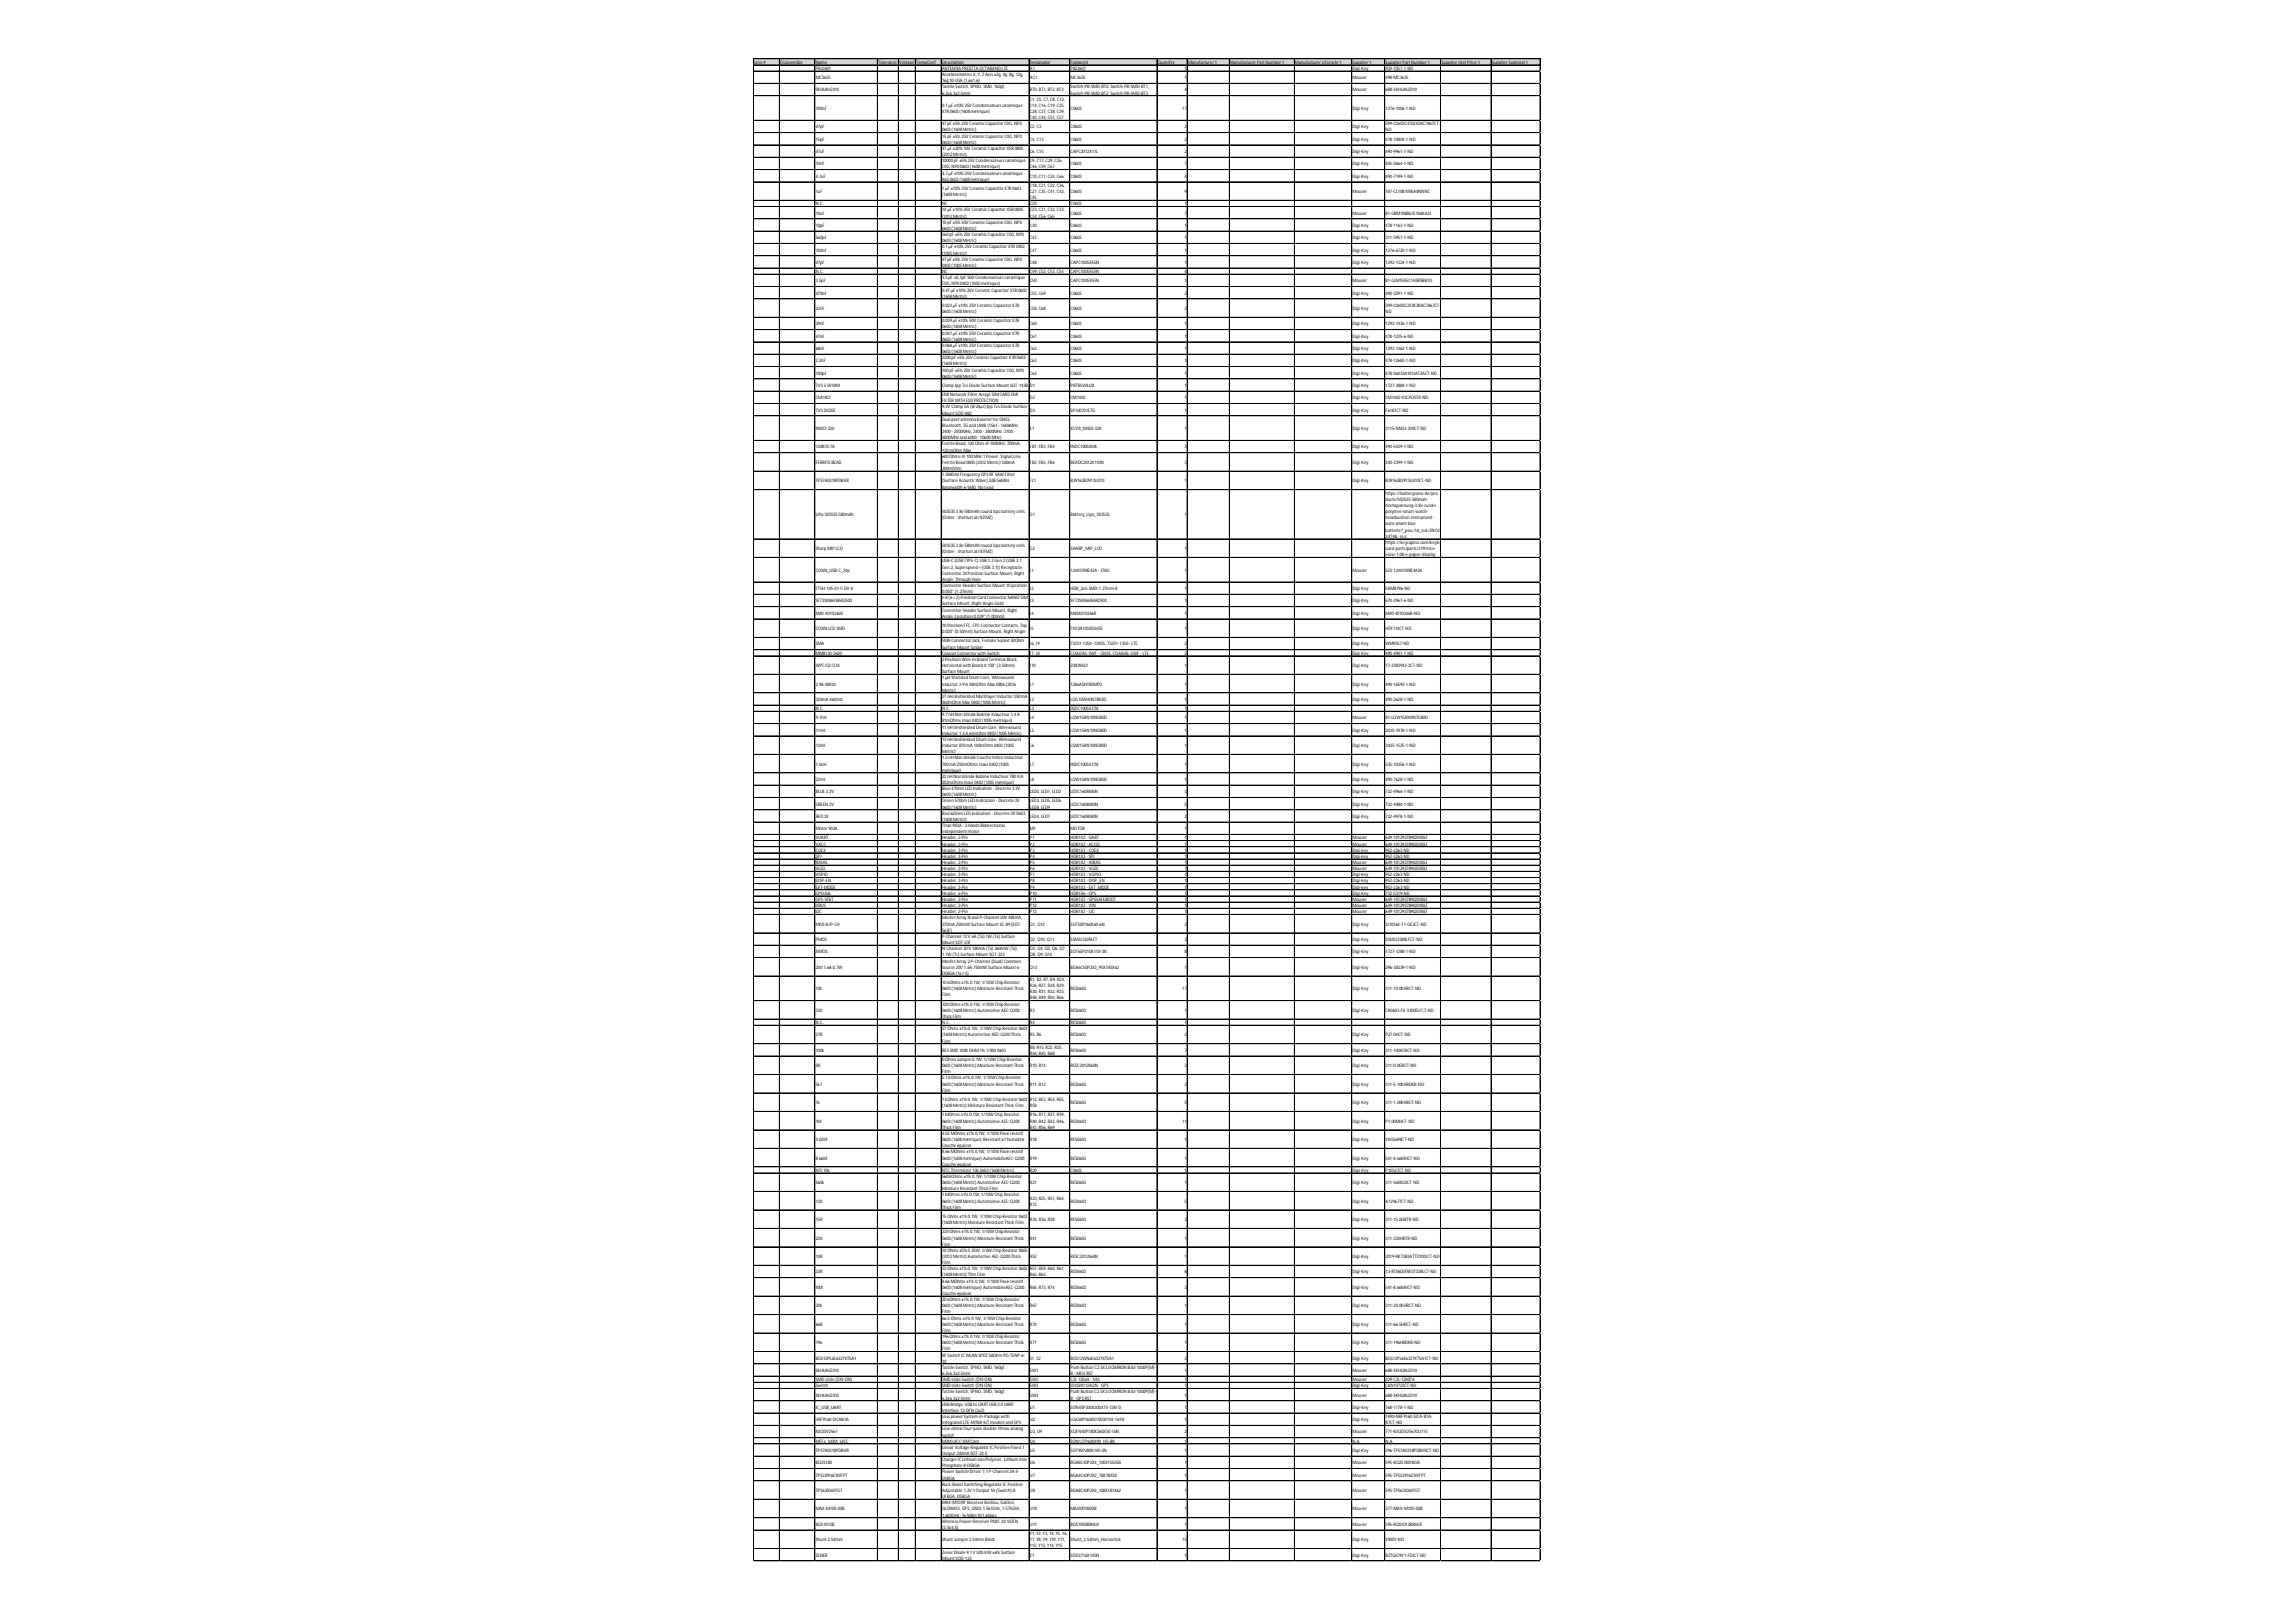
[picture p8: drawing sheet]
<svg xmlns="http://www.w3.org/2000/svg" width="297mm" height="210mm" viewBox="0 0 297 210" stroke-linecap="round" stroke-linejoin="round" font-family="sans-serif">
<defs><g id="words">
<g font-size=".6">
<text x="97.6" y="8.2">Line #</text>
<text x="101" y="8.2">ECassembly</text>
<text x="105.5" y="8.2">Name</text>
<text x="105.5" y="9">P822601</text>
<text x="105.5" y="10.2">MC3635</text>
<text x="105.5" y="11.8">SKHUALE010</text>
<text x="113.6" y="8.2">Tolerance</text>
<text x="116.3" y="8.2">Voltage</text>
<text x="118.5" y="8.2">TempCoef</text>
<text x="121.9" y="8.2">Description</text>
<text x="121.9" y="9">ANTENNA PRESTTA OCTABAND LTE</text>
<text x="121.9" y="9.8">AccéléromètresX, Y, Z Axis±2g, 4g, 8g, 12g,</text>
<text x="121.9" y="10.6">16g10-LGA (1,6x1,6)</text>
<text x="121.9" y="11.4">Tactile Switch, SPNO, SMD, 160gf,</text>
<text x="133.2" y="8.2">Designator</text>
<text x="133.2" y="9">A1</text>
<text x="133.2" y="10.2">AC1</text>
<text x="133.2" y="11.8">BT0, BT1, BT2, BT3</text>
<text x="138.5" y="8.2">Footprint</text>
<text x="138.5" y="9">P822601</text>
<text x="138.5" y="10.2">MC3635</text>
<text x="138.5" y="11.4">Switch-PB-SMD-BT0, Switch-PB-SMD-BT1,</text>
<text x="149.8" y="8.2">Quantity</text>
<text x="153.2" y="9">1</text>
<text x="153.2" y="10.2">1</text>
<text x="153.2" y="11.8">4</text>
<text x="153.7" y="8.2">Manufacturer1</text>
<text x="159.2" y="8.2">ManufacturerPartNumber1</text>
<text x="167.6" y="8.2">ManufacturerLifecycle 1</text>
<text x="175" y="8.2">Supplier1</text>
<text x="175" y="9">Digi-Key</text>
<text x="175" y="10.2">Mouser</text>
<text x="175" y="11.8">Mouser</text>
<text x="179.3" y="8.2">SupplierPartNumber1</text>
<text x="179.3" y="9">939-1057-1-ND</text>
<text x="179.3" y="10.2">498-MC3635</text>
<text x="179.3" y="11.8">688-SKHUALE010</text>
<text x="186.5" y="8.2">SupplierUnitPrice 1</text>
<text x="193" y="8.2">SupplierSubtotal 1</text>
<text x="105.5" y="14.2">100nF</text>
<text x="105.5" y="16.6">47pF</text>
<text x="121.9" y="12.2">6.2x6.3x2.5mm</text>
<text x="121.9" y="13.8">0.1µF ±10%25V Condensateurscéramique</text>
<text x="121.9" y="14.6">X7R0603(1608métrique)</text>
<text x="121.9" y="16.2">47pF ±5%25V CeramicCapacitorC0G, NP0</text>
<text x="121.9" y="17">0603(1608Metric)</text>
<text x="121.9" y="17.8">15pF ±5%25V CeramicCapacitorC0G, NP0</text>
<text x="133.2" y="13">C1, C5, C7, C8, C12,</text>
<text x="133.2" y="13.8">C14, C16, C19, C25,</text>
<text x="133.2" y="14.6">C28, C37, C38, C39,</text>
<text x="133.2" y="15.4">C40, C44, C51, C57</text>
<text x="133.2" y="16.6">C2, C3</text>
<text x="138.5" y="12.2">Switch-PB-SMD-BT2, Switch-PB-SMD-BT3</text>
<text x="138.5" y="14.2">C0603</text>
<text x="138.5" y="16.6">C0603</text>
<text x="152.9" y="14.2">17</text>
<text x="153.2" y="16.6">2</text>
<text x="175" y="14.2">Digi-Key</text>
<text x="175" y="16.6">Digi-Key</text>
<text x="179.3" y="14.2">1276-1006-1-ND</text>
<text x="179.3" y="16.2">399-C0603C470J3GAC7867CT-</text>
<text x="179.3" y="17">ND</text>
<text x="105.5" y="18.2">15pF</text>
<text x="105.5" y="19.8">47uF</text>
<text x="105.5" y="21.4">10nF</text>
<text x="105.5" y="23">4.7uF</text>
<text x="121.9" y="18.6">0603(1608Metric)</text>
<text x="121.9" y="19.4">47µF ±20%10V CeramicCapacitorX5R0805</text>
<text x="121.9" y="20.2">(2012Metric)</text>
<text x="121.9" y="21">10000pF ±5%25V Condensateurscéramique</text>
<text x="121.9" y="21.8">C0G, NP00603(1608métrique)</text>
<text x="121.9" y="22.6">4.7µF ±10%25V Condensateurscéramique</text>
<text x="121.9" y="23.4">X6S0603(1608métrique)</text>
<text x="133.2" y="18.2">C4, C13</text>
<text x="133.2" y="19.8">C6, C15</text>
<text x="133.2" y="21">C9, C17, C29, C36,</text>
<text x="133.2" y="21.8">C46, C59, C67</text>
<text x="133.2" y="23">C10, C11, C24, C66</text>
<text x="138.5" y="18.2">C0603</text>
<text x="138.5" y="19.8">CAPC2012X11L</text>
<text x="138.5" y="21.4">C0603</text>
<text x="138.5" y="23">C0603</text>
<text x="153.2" y="18.2">2</text>
<text x="153.2" y="19.8">2</text>
<text x="153.2" y="21.4">7</text>
<text x="153.2" y="23">4</text>
<text x="175" y="18.2">Digi-Key</text>
<text x="175" y="19.8">Digi-Key</text>
<text x="175" y="21.4">Digi-Key</text>
<text x="175" y="23">Digi-Key</text>
<text x="179.3" y="18.2">478-10804-1-ND</text>
<text x="179.3" y="19.8">490-9961-1-ND</text>
<text x="179.3" y="21.4">445-2664-1-ND</text>
<text x="179.3" y="23">490-7199-1-ND</text>
<text x="105.5" y="25">1uF</text>
<text x="105.5" y="26.6">N.C.</text>
<text x="105.5" y="27.8">10uF</text>
<text x="105.5" y="29.4">10pF</text>
<text x="121.9" y="24.6">1µF ±10%25V CeramicCapacitorX7R0603</text>
<text x="121.9" y="25.4">(1608Metric)</text>
<text x="121.9" y="26.6">NC</text>
<text x="121.9" y="27.4">10µF ±10%25V CeramicCapacitorX5R0805</text>
<text x="121.9" y="28.2">(2012Metric)</text>
<text x="121.9" y="29">10pF ±5%50V CeramicCapacitorC0G, NP0</text>
<text x="121.9" y="29.8">0603(1608Metric)</text>
<text x="133.2" y="24.2">C18, C21, C22, C26,</text>
<text x="133.2" y="25">C27, C35, C41, C42,</text>
<text x="133.2" y="25.8">C45</text>
<text x="133.2" y="26.6">C20</text>
<text x="133.2" y="27.4">C23, C31, C32, C33,</text>
<text x="133.2" y="28.2">C34, C56, C65</text>
<text x="133.2" y="29.4">C30</text>
<text x="138.5" y="25">C0603</text>
<text x="138.5" y="26.6">C0603</text>
<text x="138.5" y="27.8">C0603</text>
<text x="138.5" y="29.4">C0603</text>
<text x="153.2" y="25">9</text>
<text x="153.2" y="26.6">1</text>
<text x="153.2" y="27.8">7</text>
<text x="153.2" y="29.4">1</text>
<text x="175" y="25">Mouser</text>
<text x="175" y="27.8">Mouser</text>
<text x="175" y="29.4">Digi-Key</text>
<text x="179.3" y="25">187-CL10B105KA8NNNC</text>
<text x="179.3" y="27.8">81-GRM188R61E106KA3J</text>
<text x="179.3" y="29.4">478-1163-1-ND</text>
<text x="105.5" y="31">560pF</text>
<text x="105.5" y="32.5">100nF</text>
<text x="105.5" y="34.1">47pF</text>
<text x="105.5" y="35.3">N.C.</text>
<text x="121.9" y="30.6">560pF ±5%25V CeramicCapacitorC0G, NP0</text>
<text x="121.9" y="31.4">0603(1608Metric)</text>
<text x="121.9" y="32.1">0.1µF ±10%25V CeramicCapacitorX7R0402</text>
<text x="121.9" y="32.9">(1005Metric)</text>
<text x="121.9" y="33.7">47pF ±5%25V CeramicCapacitorC0G, NP0</text>
<text x="121.9" y="34.5">0402(1005Metric)</text>
<text x="121.9" y="35.3">NC</text>
<text x="133.2" y="31">C43</text>
<text x="133.2" y="32.5">C47</text>
<text x="133.2" y="34.1">C48</text>
<text x="133.2" y="35.3">C49, C52, C53, C54</text>
<text x="138.5" y="31">C0603</text>
<text x="138.5" y="32.5">C0603</text>
<text x="138.5" y="34.1">CAPC1005X55N</text>
<text x="138.5" y="35.3">CAPC1005X55N</text>
<text x="153.2" y="31">1</text>
<text x="153.2" y="32.5">1</text>
<text x="153.2" y="34.1">1</text>
<text x="153.2" y="35.3">4</text>
<text x="175" y="31">Digi-Key</text>
<text x="175" y="32.5">Digi-Key</text>
<text x="175" y="34.1">Digi-Key</text>
<text x="179.3" y="31">311-3957-1-ND</text>
<text x="179.3" y="32.5">1276-6720-1-ND</text>
<text x="179.3" y="34.1">1292-1324-1-ND</text>
<text x="105.5" y="36.5">3.5pF</text>
<text x="105.5" y="38.1">470nF</text>
<text x="105.5" y="40.1">22nF</text>
<text x="121.9" y="36.1">3.5pF ±0,1pF 50V Condensateurscéramique</text>
<text x="121.9" y="36.9">C0G, NP00402(1005métrique)</text>
<text x="121.9" y="37.7">0.47µF ±10%25V CeramicCapacitorX7R0603</text>
<text x="121.9" y="38.5">(1608Metric)</text>
<text x="121.9" y="39.7">0.022µF ±10%25V CeramicCapacitorX7R</text>
<text x="121.9" y="40.5">0603(1608Metric)</text>
<text x="121.9" y="41.7">0.039µF ±10%50V CeramicCapacitorX7R</text>
<text x="133.2" y="36.5">C50</text>
<text x="133.2" y="38.1">C55, C69</text>
<text x="133.2" y="40.1">C58, C68</text>
<text x="138.5" y="36.5">CAPC1005X55N</text>
<text x="138.5" y="38.1">C0603</text>
<text x="138.5" y="40.1">C0603</text>
<text x="153.2" y="36.5">1</text>
<text x="153.2" y="38.1">2</text>
<text x="153.2" y="40.1">2</text>
<text x="175" y="36.5">Mouser</text>
<text x="175" y="38.1">Digi-Key</text>
<text x="175" y="40.1">Digi-Key</text>
<text x="179.3" y="36.5">81-GJM1555C1H3R5BB1D</text>
<text x="179.3" y="38.1">490-3291-1-ND</text>
<text x="179.3" y="39.7">399-C0603C223K3RAC7867CT-</text>
<text x="179.3" y="40.5">ND</text>
<text x="105.5" y="42.1">39nF</text>
<text x="105.5" y="43.7">47nF</text>
<text x="105.5" y="45.3">68nF</text>
<text x="105.5" y="46.9">2.2nF</text>
<text x="121.9" y="42.5">0603(1608Metric)</text>
<text x="121.9" y="43.3">0.047µF ±10%25V CeramicCapacitorX7R</text>
<text x="121.9" y="44.1">0603(1608Metric)</text>
<text x="121.9" y="44.9">0.068µF ±10%25V CeramicCapacitorX7R</text>
<text x="121.9" y="45.7">0603(1608Metric)</text>
<text x="121.9" y="46.5">2200pF ±5%25V CeramicCapacitorX7R0603</text>
<text x="121.9" y="47.3">(1608Metric)</text>
<text x="133.2" y="42.1">C60</text>
<text x="133.2" y="43.7">C61</text>
<text x="133.2" y="45.3">C62</text>
<text x="133.2" y="46.9">C63</text>
<text x="138.5" y="42.1">C0603</text>
<text x="138.5" y="43.7">C0603</text>
<text x="138.5" y="45.3">C0603</text>
<text x="138.5" y="46.9">C0603</text>
<text x="153.2" y="42.1">1</text>
<text x="153.2" y="43.7">1</text>
<text x="153.2" y="45.3">1</text>
<text x="153.2" y="46.9">1</text>
<text x="175" y="42.1">Digi-Key</text>
<text x="175" y="43.7">Digi-Key</text>
<text x="175" y="45.3">Digi-Key</text>
<text x="175" y="46.9">Digi-Key</text>
<text x="179.3" y="42.1">1292-1436-1-ND</text>
<text x="179.3" y="43.7">478-1235-6-ND</text>
<text x="179.3" y="45.3">1292-1462-1-ND</text>
<text x="179.3" y="46.9">478-12683-1-ND</text>
<text x="105.5" y="48.5">100pF</text>
<text x="105.5" y="50.1">TVS5.5VWM</text>
<text x="105.5" y="51.7">CM1402</text>
<text x="105.5" y="53.3">TVSDIODE</text>
<text x="121.9" y="48.1">100pF ±5%25V CeramicCapacitorC0G, NP0</text>
<text x="121.9" y="48.9">0603(1608Metric)</text>
<text x="121.9" y="50.1">Clamp Ipp TvsDiode Surface Mount SOT-143B</text>
<text x="121.9" y="51.3">EMI NetworkFilterArraysSIMCARD EMI</text>
<text x="121.9" y="52.1">FILTERWITH ESD PROTECTION</text>
<text x="121.9" y="52.9">9.2V Clamp 5A (8/20µs) Ipp TvsDiode Surface</text>
<text x="121.9" y="53.7">Mount SOD-882</text>
<text x="133.2" y="48.5">C64</text>
<text x="133.2" y="50.1">D1</text>
<text x="133.2" y="51.7">D2</text>
<text x="133.2" y="53.3">D3</text>
<text x="138.5" y="48.5">C0603</text>
<text x="138.5" y="50.1">PRTR5V0U2X</text>
<text x="138.5" y="51.7">CM1402</text>
<text x="138.5" y="53.3">SP100701ETG</text>
<text x="153.2" y="48.5">1</text>
<text x="153.2" y="50.1">1</text>
<text x="153.2" y="51.7">1</text>
<text x="153.2" y="53.3">1</text>
<text x="175" y="48.5">Digi-Key</text>
<text x="175" y="50.1">Digi-Key</text>
<text x="175" y="51.7">Digi-Key</text>
<text x="175" y="53.3">Digi-Key</text>
<text x="179.3" y="48.5">478-06033A101JAT2ACT-ND</text>
<text x="179.3" y="50.1">1727-3884-1-ND</text>
<text x="179.3" y="51.7">CM1402-03CPOSTR-ND</text>
<text x="179.3" y="53.3">F6187CT-ND</text>
<text x="105.5" y="55.6">NN03-320</text>
<text x="105.5" y="58">120R/0.7A</text>
<text x="121.9" y="54.5">Dual portantenna boosterforGNSS,</text>
<text x="121.9" y="55.3">Bluetooth, 5Gand UWB(1561- 1606MHz,</text>
<text x="121.9" y="56">2400- 2500MHz, 3400- 3800MHz, 3100-</text>
<text x="121.9" y="56.8">4800MHz and 6000- 10600MHz).</text>
<text x="121.9" y="57.6">Ferrite Bead, 120Ohm @ 100MHz, 700mA,</text>
<text x="121.9" y="58.4">130mOhm Max</text>
<text x="121.9" y="59.2">600Ohms@ 100MHz 1Power, Signal Line</text>
<text x="133.2" y="55.6">E1</text>
<text x="133.2" y="58">FB1, FB3, FB4</text>
<text x="138.5" y="55.6">XCVR_NN03-320</text>
<text x="138.5" y="58">INDC1005X04L</text>
<text x="153.2" y="55.6">1</text>
<text x="153.2" y="58">3</text>
<text x="175" y="55.6">Digi-Key</text>
<text x="175" y="58">Digi-Key</text>
<text x="179.3" y="55.6">2115-NN03-320CT-ND</text>
<text x="179.3" y="58">490-5439-1-ND</text>
<text x="105.5" y="60">FERRITEBEAD</text>
<text x="105.5" y="62.4">TPS7A0318PDBVR</text>
<text x="121.9" y="60">Ferrite Bead 0805(2012Metric) 500mA</text>
<text x="121.9" y="60.8">300mOhm</text>
<text x="121.9" y="61.6">1.588GHz FrequencyGPSRF SAWFilter</text>
<text x="121.9" y="62.4">(Surface AcousticWave) 2dB56MHz</text>
<text x="121.9" y="63.2">Bandwidth 6-SMD, No Lead</text>
<text x="133.2" y="60">FB2, FB5, FB6</text>
<text x="133.2" y="62.4">FL1</text>
<text x="138.5" y="60">BEADC2012X110N</text>
<text x="138.5" y="62.4">B39162B3913U410</text>
<text x="153.2" y="60">3</text>
<text x="153.2" y="62.4">1</text>
<text x="175" y="60">Digi-Key</text>
<text x="175" y="62.4">Digi-Key</text>
<text x="179.3" y="60">240-2399-1-ND</text>
<text x="179.3" y="62.4">B39162B3913U410CT-ND</text>
<text x="179.3" y="64">https://batteryzone.de/pro</text>
<text x="179.3" y="64.8">ducts/503535-580mah-</text>
<text x="179.3" y="65.6">hochspannung-3-8v-runde-</text>
<text x="105.5" y="66.8">LiPo 503535580mAh</text>
<text x="105.5" y="71.2">Sharp MIPLCD</text>
<text x="121.9" y="66.4">5035353.8v580mAh round lipo batterycells</text>
<text x="121.9" y="67.2">(Order: shorturl.at/tEFMZ)</text>
<text x="121.9" y="70.8">5035353.8v580mAh round lipo batterycells</text>
<text x="121.9" y="71.6">(Order: shorturl.at/tEFMZ)</text>
<text x="133.2" y="66.8">G1</text>
<text x="133.2" y="71.2">G2</text>
<text x="138.5" y="66.8">Battery_Lipo_503535</text>
<text x="138.5" y="71.2">SHARP_MIP_LCD</text>
<text x="153.2" y="66.8">1</text>
<text x="153.2" y="71.2">1</text>
<text x="179.3" y="66.4">polymer-smart-watch-</text>
<text x="179.3" y="67.2">moxibustion-instrument-</text>
<text x="179.3" y="68">auto-smart-box-</text>
<text x="179.3" y="68.8">batterie?_pos=1&amp;_sid=59cfd</text>
<text x="179.3" y="69.6">2d74&amp;_ss=r</text>
<text x="179.3" y="70.4">https://keycapsss.com/keyb</text>
<text x="179.3" y="71.2">oard-parts/parts/219/nice-</text>
<text x="179.3" y="72">view-1.08-e-paper-display</text>
<text x="105.5" y="74">CONN_USB-C_24p</text>
<text x="105.5" y="76.4">FTSH-105-01-F-DV-K</text>
<text x="105.5" y="78">SF72S006VBAR2500</text>
<text x="121.9" y="72.8">USB-C(USBTYPE-C) USB3.2Gen 2(USB3.1</text>
<text x="121.9" y="73.6">Gen 2, Superspeed +(USB3.1)) Receptacle</text>
<text x="121.9" y="74.4">Connector24Position Surface Mount, Right</text>
<text x="121.9" y="75.2">Angle; Through Hole</text>
<text x="121.9" y="76">ConnectorHeaderSurface Mount 10position</text>
<text x="121.9" y="76.8">0.050&quot; (1.27mm)</text>
<text x="121.9" y="77.6">n 8(6+2) Position Card ConnectorNANO SIM</text>
<text x="133.2" y="74">J1</text>
<text x="133.2" y="76.4">J2</text>
<text x="133.2" y="78">J3</text>
<text x="138.5" y="74">12401598E42A - JTAG</text>
<text x="138.5" y="76.4">HDR_2x5-SMD-1.27mm-K</text>
<text x="138.5" y="78">SF72S006VBAR2500</text>
<text x="153.2" y="74">1</text>
<text x="153.2" y="76.4">1</text>
<text x="153.2" y="78">1</text>
<text x="175" y="74">Mouser</text>
<text x="175" y="76.4">Digi-Key</text>
<text x="175" y="78">Digi-Key</text>
<text x="179.3" y="74">523-12401598E4#2A</text>
<text x="179.3" y="76.4">SAM8796-ND</text>
<text x="179.3" y="78">670-2967-6-ND</text>
<text x="105.5" y="79.5">M40-4010346R</text>
<text x="105.5" y="81.5">CONN LCD SMD</text>
<text x="105.5" y="83.5">SMA</text>
<text x="121.9" y="78.4">Surface Mount, RightAngle Gold</text>
<text x="121.9" y="79.2">ConnectorHeaderSurface Mount, Right</text>
<text x="121.9" y="79.9">Angle 3position 0.039&quot; (1.00mm)</text>
<text x="121.9" y="81.1">10Position FFC, FPCConnectorContacts, Top</text>
<text x="121.9" y="81.9">0.020&quot; (0.50mm) Surface Mount, RightAngle</text>
<text x="121.9" y="83.1">SMA ConnectorJack, Female Socket50Ohm</text>
<text x="121.9" y="83.9">Surface Mount Solder</text>
<text x="133.2" y="79.5">J4</text>
<text x="133.2" y="81.5">J5</text>
<text x="133.2" y="83.5">J6, J9</text>
<text x="138.5" y="79.5">M404010346R</text>
<text x="138.5" y="81.5">FH12A10S05SH55</text>
<text x="138.5" y="83.5">73251-1350- GNSS, 73251-1350- LTE</text>
<text x="153.2" y="79.5">1</text>
<text x="153.2" y="81.5">1</text>
<text x="153.2" y="83.5">2</text>
<text x="175" y="79.5">Digi-Key</text>
<text x="175" y="81.5">Digi-Key</text>
<text x="175" y="83.5">Digi-Key</text>
<text x="179.3" y="79.5">M40-4010346R-ND</text>
<text x="179.3" y="81.5">HFK110CT-ND</text>
<text x="179.3" y="83.5">WM9357-ND</text>
<text x="105.5" y="84.7">MM8130-2600</text>
<text x="105.5" y="86.3">WPC/QI COIL</text>
<text x="105.5" y="88.7">2.9A 48mΩ</text>
<text x="121.9" y="84.7">Coaxial Connectorwith Switch</text>
<text x="121.9" y="85.5">2Position Wire to Board Terminal Block</text>
<text x="121.9" y="86.3">Horizontal with Board 0.138&quot; (3.50mm)</text>
<text x="121.9" y="87.1">Surface Mount</text>
<text x="121.9" y="87.9">1µH Shielded Drum Core, Wirewound</text>
<text x="121.9" y="88.7">Inductor2.9A 48mOhm Max0806(2016</text>
<text x="121.9" y="89.5">Metric)</text>
<text x="133.2" y="84.7">J7, J8</text>
<text x="133.2" y="86.3">J10</text>
<text x="133.2" y="88.7">L1</text>
<text x="138.5" y="84.7">COAXIAL-SWF - GNSS, COAXIAL-SWF - LTE</text>
<text x="138.5" y="86.3">23839422</text>
<text x="138.5" y="88.7">1286ASH1R0MP2</text>
<text x="153.2" y="84.7">2</text>
<text x="153.2" y="86.3">1</text>
<text x="153.2" y="88.7">1</text>
<text x="175" y="84.7">Digi-Key</text>
<text x="175" y="86.3">Digi-Key</text>
<text x="175" y="88.7">Digi-Key</text>
<text x="179.3" y="84.7">490-4981-1-ND</text>
<text x="179.3" y="86.3">17-2383942-2CT-ND</text>
<text x="179.3" y="88.7">490-16593-1-ND</text>
<text x="105.5" y="90.7">350mA 460mΩ</text>
<text x="105.5" y="91.9">N.C.</text>
<text x="105.5" y="93.1">9.7nH</text>
<text x="105.5" y="94.7">11nH</text>
<text x="121.9" y="90.3">27nH Unshielded MultilayerInductor350mA</text>
<text x="121.9" y="91.1">460mOhm Max0402(1005Metric)</text>
<text x="121.9" y="91.9">N.C.</text>
<text x="121.9" y="92.7">9.7nH Non blindé Bobiné Inducteur1.4A</text>
<text x="121.9" y="93.5">81mOhmsmaxi 0402(1005métrique)</text>
<text x="121.9" y="94.3">11nH Unshielded Drum Core, Wirewound</text>
<text x="121.9" y="95.1">Inductor1.4A 65mOhm 0402(1005Metric)</text>
<text x="121.9" y="95.9">13nH Unshielded Drum Core, Wirewound</text>
<text x="133.2" y="90.7">L2</text>
<text x="133.2" y="91.9">L3</text>
<text x="133.2" y="93.1">L4</text>
<text x="133.2" y="94.7">L5</text>
<text x="138.5" y="90.7">LQG15WH0N7B02D</text>
<text x="138.5" y="91.9">INDC1005X37N</text>
<text x="138.5" y="93.1">LQW15AN10NG80D</text>
<text x="138.5" y="94.7">LQW15AN10NG80D</text>
<text x="153.2" y="90.7">1</text>
<text x="153.2" y="91.9">1</text>
<text x="153.2" y="93.1">1</text>
<text x="153.2" y="94.7">1</text>
<text x="175" y="90.7">Digi-Key</text>
<text x="175" y="93.1">Mouser</text>
<text x="175" y="94.7">Digi-Key</text>
<text x="179.3" y="90.7">490-2628-1-ND</text>
<text x="179.3" y="93.1">81-LQW15AN9N7G80D</text>
<text x="179.3" y="94.7">2035-1078-1-ND</text>
<text x="105.5" y="96.7">13nH</text>
<text x="105.5" y="99.1">1.5nH</text>
<text x="105.5" y="101.1">22nH</text>
<text x="121.9" y="96.7">Inductor870mA 140mOhm 0402(1005</text>
<text x="121.9" y="97.5">Metric)</text>
<text x="121.9" y="98.3">1.5nH Non blindé Couche mince Inducteur</text>
<text x="121.9" y="99.1">700mA 250mOhmsmaxi 0402(1005</text>
<text x="121.9" y="99.9">métrique)</text>
<text x="121.9" y="100.7">22nH Non blindé Bobiné Inducteur780mA</text>
<text x="121.9" y="101.5">202mOhmsmaxi 0402(1005métrique)</text>
<text x="133.2" y="96.7">L6</text>
<text x="133.2" y="99.1">L7</text>
<text x="133.2" y="101.1">L8</text>
<text x="138.5" y="96.7">LQW15AN10NG80D</text>
<text x="138.5" y="99.1">INDC1005X37N</text>
<text x="138.5" y="101.1">LQW15AN10NG80D</text>
<text x="153.2" y="96.7">1</text>
<text x="153.2" y="99.1">1</text>
<text x="153.2" y="101.1">1</text>
<text x="175" y="96.7">Digi-Key</text>
<text x="175" y="99.1">Digi-Key</text>
<text x="175" y="101.1">Digi-Key</text>
<text x="179.3" y="96.7">2035-1525-1-ND</text>
<text x="179.3" y="99.1">535-10356-1-ND</text>
<text x="179.3" y="101.1">490-7628-1-ND</text>
<text x="105.5" y="102.7">BLUE3.2V</text>
<text x="105.5" y="104.2">GREEN 2V</text>
<text x="105.5" y="105.8">RED 2V</text>
<text x="105.5" y="107.4">Motor903A</text>
<text x="121.9" y="102.3">Blue 470nm LED Indication - Discrete 3.2V</text>
<text x="121.9" y="103.1">0603(1608Metric)</text>
<text x="121.9" y="103.8">Green 570nm LED Indication - Discrete 2V</text>
<text x="121.9" y="104.6">0603(1608Metric)</text>
<text x="121.9" y="105.4">Red 625nm LED Indication - Discrete 2V 0603</text>
<text x="121.9" y="106.2">(1608Metric)</text>
<text x="121.9" y="107">Titan 903A : 3HandsBidirectional,</text>
<text x="121.9" y="107.8">independentmotor</text>
<text x="133.2" y="102.7">LED0, LED1, LED2</text>
<text x="133.2" y="103.8">LED3, LED5, LED6,</text>
<text x="133.2" y="104.6">LED8, LED9</text>
<text x="133.2" y="105.8">LED4, LED7</text>
<text x="133.2" y="107.4">M1</text>
<text x="138.5" y="102.7">LEDC1608X80N</text>
<text x="138.5" y="104.2">LEDC1608X80N</text>
<text x="138.5" y="105.8">LEDC1608X80N</text>
<text x="138.5" y="107.4">MOTOR</text>
<text x="153.2" y="102.7">3</text>
<text x="153.2" y="104.2">5</text>
<text x="153.2" y="105.8">2</text>
<text x="153.2" y="107.4">1</text>
<text x="175" y="102.7">Digi-Key</text>
<text x="175" y="104.2">Digi-Key</text>
<text x="175" y="105.8">Digi-Key</text>
<text x="179.3" y="102.7">732-4966-1-ND</text>
<text x="179.3" y="104.2">732-4980-1-ND</text>
<text x="179.3" y="105.8">732-4978-1-ND</text>
<text x="105.5" y="108.6">VUART</text>
<text x="105.5" y="109.4">VACC</text>
<text x="105.5" y="110.2">COEX</text>
<text x="105.5" y="111">SPI</text>
<text x="105.5" y="111.8">IMEAS</text>
<text x="105.5" y="112.6">VLED</text>
<text x="105.5" y="113.4">VGPIO</text>
<text x="121.9" y="108.6">Header, 2-Pin</text>
<text x="121.9" y="109.4">Header, 2-Pin</text>
<text x="121.9" y="110.2">Header, 3-Pin</text>
<text x="121.9" y="111">Header, 3-Pin</text>
<text x="121.9" y="111.8">Header, 2-Pin</text>
<text x="121.9" y="112.6">Header, 2-Pin</text>
<text x="121.9" y="113.4">Header, 3-Pin</text>
<text x="133.2" y="108.6">P1</text>
<text x="133.2" y="109.4">P2</text>
<text x="133.2" y="110.2">P3</text>
<text x="133.2" y="111">P4</text>
<text x="133.2" y="111.8">P5</text>
<text x="133.2" y="112.6">P6</text>
<text x="133.2" y="113.4">P7</text>
<text x="138.5" y="108.6">HDR1X2- UART</text>
<text x="138.5" y="109.4">HDR1X2- ACCEL</text>
<text x="138.5" y="110.2">HDR1X3- COEX</text>
<text x="138.5" y="111">HDR1X3- SPI</text>
<text x="138.5" y="111.8">HDR1X2- IMEAS</text>
<text x="138.5" y="112.6">HDR1X2- VLED</text>
<text x="138.5" y="113.4">HDR1X3- VGPIO</text>
<text x="153.2" y="108.6">1</text>
<text x="153.2" y="109.4">1</text>
<text x="153.2" y="110.2">1</text>
<text x="153.2" y="111">1</text>
<text x="153.2" y="111.8">1</text>
<text x="153.2" y="112.6">1</text>
<text x="153.2" y="113.4">1</text>
<text x="175" y="108.6">Mouser</text>
<text x="175" y="109.4">Mouser</text>
<text x="175" y="110.2">Digi-key</text>
<text x="175" y="111">Digi-key</text>
<text x="175" y="111.8">Mouser</text>
<text x="175" y="112.6">Mouser</text>
<text x="175" y="113.4">Digi-key</text>
<text x="179.3" y="108.6">649-1012937890201BLF</text>
<text x="179.3" y="109.4">649-1012937890201BLF</text>
<text x="179.3" y="110.2">952-2263-ND</text>
<text x="179.3" y="111">952-2263-ND</text>
<text x="179.3" y="111.8">649-1012937890201BLF</text>
<text x="179.3" y="112.6">649-1012937890201BLF</text>
<text x="179.3" y="113.4">952-2263-ND</text>
<text x="105.5" y="114.2">DISP-EN</text>
<text x="105.5" y="115">EXT-MODE</text>
<text x="105.5" y="115.8">GPSUSB</text>
<text x="105.5" y="116.6">GPS-SFBT</text>
<text x="105.5" y="117.4">VBUS</text>
<text x="105.5" y="118.2">I2C</text>
<text x="105.5" y="119.8">MOSN/P-CH</text>
<text x="121.9" y="114.2">Header, 3-Pin</text>
<text x="121.9" y="115">Header, 3-Pin</text>
<text x="121.9" y="115.8">Header, 6-Pin</text>
<text x="121.9" y="116.6">Header, 2-Pin</text>
<text x="121.9" y="117.4">Header, 2-Pin</text>
<text x="121.9" y="118.2">Header, 2-Pin</text>
<text x="121.9" y="119">MosfetArrayN and P-Channel 20V 485mA,</text>
<text x="121.9" y="119.8">370mA 250mWSurface Mount SC-89(SOT-</text>
<text x="133.2" y="114.2">P8</text>
<text x="133.2" y="115">P9</text>
<text x="133.2" y="115.8">P10</text>
<text x="133.2" y="116.6">P11</text>
<text x="133.2" y="117.4">P12</text>
<text x="133.2" y="118.2">P13</text>
<text x="133.2" y="119.8">Q1, Q12</text>
<text x="138.5" y="114.2">HDR1X3- DISP_EN</text>
<text x="138.5" y="115">HDR1X3- EXT_MODE</text>
<text x="138.5" y="115.8">HDR1X6- GPS</text>
<text x="138.5" y="116.6">HDR1X2- GPSSAFEBOOT</text>
<text x="138.5" y="117.4">HDR1X2- VIN</text>
<text x="138.5" y="118.2">HDR1X2- I2C</text>
<text x="138.5" y="119.8">SOT50P160X60-6N</text>
<text x="153.2" y="114.2">1</text>
<text x="153.2" y="115">1</text>
<text x="153.2" y="115.8">1</text>
<text x="153.2" y="116.6">1</text>
<text x="153.2" y="117.4">1</text>
<text x="153.2" y="118.2">1</text>
<text x="153.2" y="119.8">2</text>
<text x="175" y="114.2">Digi-key</text>
<text x="175" y="115">Digi-key</text>
<text x="175" y="115.8">Digi-Key</text>
<text x="175" y="116.6">Mouser</text>
<text x="175" y="117.4">Mouser</text>
<text x="175" y="118.2">Mouser</text>
<text x="175" y="119.8">Digi-Key</text>
<text x="179.3" y="114.2">952-2263-ND</text>
<text x="179.3" y="115">952-2263-ND</text>
<text x="179.3" y="115.8">732-5319-ND</text>
<text x="179.3" y="116.6">649-1012937890201BLF</text>
<text x="179.3" y="117.4">649-1012937890201BLF</text>
<text x="179.3" y="118.2">649-1012937890201BLF</text>
<text x="179.3" y="119.8">SI1016X-T1-GE3CT-ND</text>
<text x="105.5" y="121.8">PMOS</text>
<text x="105.5" y="123.4">NMOS</text>
<text x="105.5" y="125.4">20V 1.6A 0.7W</text>
<text x="121.9" y="120.6">563F)</text>
<text x="121.9" y="121.4">P-Channel 12V 6A (Ta) 1W(Ta) Surface</text>
<text x="121.9" y="122.2">Mount SOT-23F</text>
<text x="121.9" y="123">N-Channel 30V 180mA (Ta) 260mW(Ta),</text>
<text x="121.9" y="123.8">1.1W(Tc) Surface Mount SOT-323</text>
<text x="121.9" y="124.6">MosfetArray2P-Channel (Dual) Common</text>
<text x="121.9" y="125.4">Source 20V 1.6A 750mWSurface Mount 6-</text>
<text x="133.2" y="121.8">Q2, Q10, Q11</text>
<text x="133.2" y="123">Q3, Q4, Q5, Q6, Q7,</text>
<text x="133.2" y="123.8">Q8, Q9, Q14</text>
<text x="133.2" y="125.4">Q13</text>
<text x="138.5" y="121.8">SSM3J332RLFT</text>
<text x="138.5" y="123.4">SOT65P210X110-3N</text>
<text x="138.5" y="125.4">BGA6C50P2X3_95X145X62</text>
<text x="153.2" y="121.8">3</text>
<text x="153.2" y="123.4">8</text>
<text x="153.2" y="125.4">1</text>
<text x="175" y="121.8">Digi-Key</text>
<text x="175" y="123.4">Digi-Key</text>
<text x="175" y="125.4">Digi-Key</text>
<text x="179.3" y="121.8">SSM3J338RLFCT-ND</text>
<text x="179.3" y="123.4">1727-1288-1-ND</text>
<text x="179.3" y="125.4">296-38339-1-ND</text>
<text x="105.5" y="128.1">10k</text>
<text x="105.5" y="130.9">330</text>
<text x="121.9" y="126.2">DSBGA (1x1.5)</text>
<text x="121.9" y="127.3">10kOhms±1%0.1W, 1/10WChip Resistor</text>
<text x="121.9" y="128.1">0603(1608Metric) Moisture ResistantThick</text>
<text x="121.9" y="128.9">Film</text>
<text x="121.9" y="130.1">330Ohms±1%0.1W, 1/10WChip Resistor</text>
<text x="121.9" y="130.9">0603(1608Metric) Automotive AEC-Q200</text>
<text x="121.9" y="131.7">ThickFilm</text>
<text x="133.2" y="127">R1, R2, R7, R9, R24,</text>
<text x="133.2" y="127.7">R26, R27, R28, R29,</text>
<text x="133.2" y="128.5">R30, R31, R32, R33,</text>
<text x="133.2" y="129.3">R48, R49, R50, R66</text>
<text x="133.2" y="130.9">R3</text>
<text x="138.5" y="128.1">RES0603</text>
<text x="138.5" y="130.9">RES0603</text>
<text x="152.9" y="128.1">17</text>
<text x="153.2" y="130.9">1</text>
<text x="175" y="128.1">Digi-Key</text>
<text x="175" y="130.9">Digi-Key</text>
<text x="179.3" y="128.1">311-10.0KHRCT-ND</text>
<text x="179.3" y="130.9">CR0603-FX-3300ELFCT-ND</text>
<text x="105.5" y="132.5">N.C.</text>
<text x="105.5" y="134.1">27R</text>
<text x="105.5" y="136.1">100k</text>
<text x="121.9" y="132.5">N.C.</text>
<text x="121.9" y="133.3">27Ohms±1%0.1W, 1/10WChip Resistor0603</text>
<text x="121.9" y="134.1">(1608Metric) Automotive AEC-Q200Thick</text>
<text x="121.9" y="134.9">Film</text>
<text x="121.9" y="136.1">RESSMD 100KOHM1%1/8W0603</text>
<text x="121.9" y="137.3">0OhmsJumper0.1W, 1/10WChip Resistor</text>
<text x="133.2" y="132.5">R4</text>
<text x="133.2" y="134.1">R5, R6</text>
<text x="133.2" y="135.7">R8, R15, R22, R35,</text>
<text x="133.2" y="136.5">R44, R45, R68</text>
<text x="138.5" y="132.5">RES0603</text>
<text x="138.5" y="134.1">RES0603</text>
<text x="138.5" y="136.1">RES0603</text>
<text x="153.2" y="132.5">1</text>
<text x="153.2" y="134.1">2</text>
<text x="153.2" y="136.1">7</text>
<text x="175" y="134.1">Digi-Key</text>
<text x="175" y="136.1">Digi-Key</text>
<text x="179.3" y="134.1">P27.0HCT-ND</text>
<text x="179.3" y="136.1">311-100KCRCT-ND</text>
<text x="105.5" y="138.1">0R</text>
<text x="105.5" y="140.5">5k1</text>
<text x="105.5" y="142.9">1k</text>
<text x="121.9" y="138.1">0603(1608Metric) Moisture ResistantThick</text>
<text x="121.9" y="138.9">Film</text>
<text x="121.9" y="139.7">5.1kOhms±1%0.1W, 1/10WChip Resistor</text>
<text x="121.9" y="140.5">0603(1608Metric) Moisture ResistantThick</text>
<text x="121.9" y="141.3">Film</text>
<text x="121.9" y="142.5">1kOhms±1%0.1W, 1/10WChip Resistor0603</text>
<text x="121.9" y="143.3">(1608Metric) Moisture ResistantThickFilm</text>
<text x="133.2" y="138.1">R10, R14</text>
<text x="133.2" y="140.5">R11, R12</text>
<text x="133.2" y="142.5">R13, R53, R54, R55,</text>
<text x="133.2" y="143.3">R58</text>
<text x="138.5" y="138.1">RESC2012X60N</text>
<text x="138.5" y="140.5">RES0603</text>
<text x="138.5" y="142.9">RES0603</text>
<text x="153.2" y="138.1">2</text>
<text x="153.2" y="140.5">2</text>
<text x="153.2" y="142.9">5</text>
<text x="175" y="138.1">Digi-Key</text>
<text x="175" y="140.5">Digi-Key</text>
<text x="175" y="142.9">Digi-Key</text>
<text x="179.3" y="138.1">311-0.0GRCT-ND</text>
<text x="179.3" y="140.5">311-5.10KHRDKR-ND</text>
<text x="179.3" y="142.9">311-1.00KHRCT-ND</text>
<text x="105.5" y="145.3">1M</text>
<text x="105.5" y="147.7">4.02M</text>
<text x="121.9" y="144.5">1MOhms±1%0.1W, 1/10WChip Resistor</text>
<text x="121.9" y="145.3">0603(1608Metric) Automotive AEC-Q200</text>
<text x="121.9" y="146.1">ThickFilm</text>
<text x="121.9" y="146.9">4.02MOhms±1%0,1W, 1/10WPavé résistif</text>
<text x="121.9" y="147.7">0603(1608métrique) Résistantà l’humidité</text>
<text x="121.9" y="148.5">Couche épaisse</text>
<text x="121.9" y="149.3">8.66MOhms±1%0,1W, 1/10WPavé résistif</text>
<text x="133.2" y="144.5">R16, R17, R37, R39,</text>
<text x="133.2" y="145.3">R40, R42, R43, R46,</text>
<text x="133.2" y="146.1">R47, R56, R69</text>
<text x="133.2" y="147.7">R18</text>
<text x="138.5" y="145.3">RES0603</text>
<text x="138.5" y="147.7">RES0603</text>
<text x="152.9" y="145.3">11</text>
<text x="153.2" y="147.7">1</text>
<text x="175" y="145.3">Digi-Key</text>
<text x="175" y="147.7">Digi-Key</text>
<text x="179.3" y="145.3">P1.00MHCT-ND</text>
<text x="179.3" y="147.7">YAG5698CT-ND</text>
<text x="105.5" y="150.1">8.66M</text>
<text x="105.5" y="151.6">NTC10k</text>
<text x="105.5" y="153.2">560k</text>
<text x="105.5" y="155.6">120</text>
<text x="121.9" y="150.1">0603(1608métrique) AutomobileAEC-Q200</text>
<text x="121.9" y="150.9">Couche épaisse</text>
<text x="121.9" y="151.6">NTCThermistor10k0603(1608Metric)</text>
<text x="121.9" y="152.4">560kOhms±1%0.1W, 1/10WChip Resistor</text>
<text x="121.9" y="153.2">0603(1608Metric) Automotive AEC-Q200,</text>
<text x="121.9" y="154">Moisture ResistantThickFilm</text>
<text x="121.9" y="154.8">1MOhms±1%0.1W, 1/10WChip Resistor</text>
<text x="121.9" y="155.6">0603(1608Metric) Automotive AEC-Q200</text>
<text x="133.2" y="150.1">R19</text>
<text x="133.2" y="151.6">R20</text>
<text x="133.2" y="153.2">R21</text>
<text x="133.2" y="155.2">R23, R25, R51, R64,</text>
<text x="138.5" y="150.1">RES0603</text>
<text x="138.5" y="151.6">C0603</text>
<text x="138.5" y="153.2">RES0603</text>
<text x="138.5" y="155.6">RES0603</text>
<text x="153.2" y="150.1">1</text>
<text x="153.2" y="151.6">1</text>
<text x="153.2" y="153.2">1</text>
<text x="153.2" y="155.6">5</text>
<text x="175" y="150.1">Digi-Key</text>
<text x="175" y="151.6">Digi-Key</text>
<text x="175" y="153.2">Digi-Key</text>
<text x="175" y="155.6">Digi-Key</text>
<text x="179.3" y="150.1">541-8.66MHCT-ND</text>
<text x="179.3" y="151.6">P10547CT-ND</text>
<text x="179.3" y="153.2">311-560KLDCT-ND</text>
<text x="179.3" y="155.6">A129677CT-ND</text>
<text x="105.5" y="158">15R</text>
<text x="105.5" y="160.4">220</text>
<text x="121.9" y="156.4">ThickFilm</text>
<text x="121.9" y="157.6">15Ohms±1%0.1W, 1/10WChip Resistor0603</text>
<text x="121.9" y="158.4">(1608Metric) Moisture ResistantThickFilm</text>
<text x="121.9" y="159.6">220Ohms±1%0.1W, 1/10WChip Resistor</text>
<text x="121.9" y="160.4">0603(1608Metric) Moisture ResistantThick</text>
<text x="121.9" y="161.2">Film</text>
<text x="133.2" y="156">R72</text>
<text x="133.2" y="158">R34, R36, R38</text>
<text x="133.2" y="160.4">R41</text>
<text x="138.5" y="158">RES0603</text>
<text x="138.5" y="160.4">RES0603</text>
<text x="153.2" y="158">3</text>
<text x="153.2" y="160.4">1</text>
<text x="175" y="158">Digi-Key</text>
<text x="175" y="160.4">Digi-Key</text>
<text x="179.3" y="158">311-15.0HRTR-ND</text>
<text x="179.3" y="160.4">311-220HRTR-ND</text>
<text x="105.5" y="162.8">10R</text>
<text x="105.5" y="164.8">33R</text>
<text x="105.5" y="166.8">NM</text>
<text x="121.9" y="162">10Ohms±5%0.25W, 1/4WChip Resistor0805</text>
<text x="121.9" y="162.8">(2012Metric) Automotive AEC-Q200Thick</text>
<text x="121.9" y="163.6">Film</text>
<text x="121.9" y="164.4">33Ohms±1%0.1W, 1/10WChip Resistor0603</text>
<text x="121.9" y="165.2">(1608Metric) Thin Film</text>
<text x="121.9" y="166">8.66MOhms±1%0,1W, 1/10WPavé résistif</text>
<text x="121.9" y="166.8">0603(1608métrique) AutomobileAEC-Q200</text>
<text x="121.9" y="167.6">Couche épaisse</text>
<text x="133.2" y="162.8">R52</text>
<text x="133.2" y="164.4">R57, R59, R60, R61,</text>
<text x="133.2" y="165.2">R62, R63</text>
<text x="133.2" y="166.8">R65, R73, R74</text>
<text x="138.5" y="162.8">RESC2012X60N</text>
<text x="138.5" y="164.8">RES0603</text>
<text x="138.5" y="166.8">RES0603</text>
<text x="153.2" y="162.8">1</text>
<text x="153.2" y="164.8">6</text>
<text x="153.2" y="166.8">3</text>
<text x="175" y="162.8">Digi-Key</text>
<text x="175" y="164.8">Digi-Key</text>
<text x="175" y="166.8">Digi-Key</text>
<text x="179.3" y="162.8">2019-RK73B2ATTD100JCT-ND</text>
<text x="179.3" y="164.8">13-RT0603FRE0733RLCT-ND</text>
<text x="179.3" y="166.8">541-8.66MHCT-ND</text>
<text x="105.5" y="169.2">20k</text>
<text x="105.5" y="171.6">66R</text>
<text x="105.5" y="174">196</text>
<text x="121.9" y="168.4">20kOhms±1%0.1W, 1/10WChip Resistor</text>
<text x="121.9" y="169.2">0603(1608Metric) Moisture ResistantThick</text>
<text x="121.9" y="170">Film</text>
<text x="121.9" y="170.8">66.5Ohms±1%0.1W, 1/10WChip Resistor</text>
<text x="121.9" y="171.6">0603(1608Metric) Moisture ResistantThick</text>
<text x="121.9" y="172.4">Film</text>
<text x="121.9" y="173.2">196Ohms±1%0.1W, 1/10WChip Resistor</text>
<text x="121.9" y="174">0603(1608Metric) Moisture ResistantThick</text>
<text x="133.2" y="169.2">R67</text>
<text x="133.2" y="171.6">R70</text>
<text x="133.2" y="174">R71</text>
<text x="138.5" y="169.2">RES0603</text>
<text x="138.5" y="171.6">RES0603</text>
<text x="138.5" y="174">RES0603</text>
<text x="153.2" y="169.2">1</text>
<text x="153.2" y="171.6">1</text>
<text x="153.2" y="174">1</text>
<text x="175" y="169.2">Digi-Key</text>
<text x="175" y="171.6">Digi-Key</text>
<text x="175" y="174">Digi-Key</text>
<text x="179.3" y="169.2">311-20.0KHRCT-ND</text>
<text x="179.3" y="171.6">311-66.5HRCT-ND</text>
<text x="179.3" y="174">311-196HRDKR-ND</text>
<text x="105.5" y="175.9">BGS12PL6E6327XTSA1</text>
<text x="105.5" y="177.5">SKHUALE010</text>
<text x="105.5" y="178.7">SMD slide (ON-ON)</text>
<text x="105.5" y="179.5">Switch</text>
<text x="121.9" y="174.7">Film</text>
<text x="121.9" y="175.5">RF Switch ICWLAN SPDT50Ohm PG-TSNP-6-</text>
<text x="121.9" y="176.3">10</text>
<text x="121.9" y="177.1">Tactile Switch, SPNO, SMD, 160gf,</text>
<text x="121.9" y="177.9">6.2x6.3x2.5mm</text>
<text x="121.9" y="178.7">SMD slide Switch (ON-ON)</text>
<text x="121.9" y="179.5">SMD slide Switch (ON-ON)</text>
<text x="133.2" y="175.9">S1, S2</text>
<text x="133.2" y="177.5">SW1</text>
<text x="133.2" y="178.7">SW2</text>
<text x="133.2" y="179.5">SW3</text>
<text x="138.5" y="175.9">BGS12WN6E6327XTSA1</text>
<text x="138.5" y="177.1">Push Button C2.5X3.0OMRON B3U-1000P(M)-</text>
<text x="138.5" y="177.9">B- MCU RST</text>
<text x="138.5" y="178.7">CJS-120xA - M/L</text>
<text x="138.5" y="179.5">JS102011JAQN - GPS</text>
<text x="153.2" y="175.9">2</text>
<text x="153.2" y="177.5">1</text>
<text x="153.2" y="178.7">1</text>
<text x="153.2" y="179.5">1</text>
<text x="175" y="175.9">Digi-Key</text>
<text x="175" y="177.5">Mouser</text>
<text x="175" y="178.7">Mouser</text>
<text x="175" y="179.5">Digi-Key</text>
<text x="179.3" y="175.9">BGS12PL6E6327XTSA1CT-ND</text>
<text x="179.3" y="177.5">688-SKHUALE010</text>
<text x="179.3" y="178.7">229-CJS-1200TA</text>
<text x="179.3" y="179.5">CKN10722CT-ND</text>
<text x="105.5" y="180.7">SKHUALE010</text>
<text x="105.5" y="182.3">IC_USB_UART</text>
<text x="105.5" y="183.9">nRF9160-SICAB1A</text>
<text x="105.5" y="185.5">NX3DV2567</text>
<text x="121.9" y="180.3">Tactile Switch, SPNO, SMD, 160gf,</text>
<text x="121.9" y="181.1">6.2x6.3x2.5mm</text>
<text x="121.9" y="181.9">USBBridge, USBto UARTUSB2.0UART</text>
<text x="121.9" y="182.7">Interface 12-DFN (3x3)</text>
<text x="121.9" y="183.5">LowpowerSystem-in-Package with</text>
<text x="121.9" y="184.3">integrated LTE-M/NB-IoTmodem and GPS</text>
<text x="121.9" y="185.1">Low-ohmicfour-pole double-throwanalog</text>
<text x="121.9" y="185.9">switch</text>
<text x="133.2" y="180.7">SW4</text>
<text x="133.2" y="182.3">U1</text>
<text x="133.2" y="183.9">U2</text>
<text x="133.2" y="185.5">U3, U9</text>
<text x="138.5" y="180.3">Push Button C2.5X3.0OMRON B3U-1000P(M)-</text>
<text x="138.5" y="181.1">B- GPSRST</text>
<text x="138.5" y="182.3">SON45P300X300X75-13N-D</text>
<text x="138.5" y="183.9">LGA50P1600X1050X104-161N</text>
<text x="138.5" y="185.5">XQFN40P180X260X50-16N</text>
<text x="153.2" y="180.7">1</text>
<text x="153.2" y="182.3">1</text>
<text x="153.2" y="183.9">1</text>
<text x="153.2" y="185.5">2</text>
<text x="175" y="180.7">Mouser</text>
<text x="175" y="182.3">Digi-Key</text>
<text x="175" y="183.9">Digi-Key</text>
<text x="175" y="185.5">Mouser</text>
<text x="179.3" y="180.7">688-SKHUALE010</text>
<text x="179.3" y="182.3">768-1178-1-ND</text>
<text x="179.3" y="183.5">1490-NRF9160-SICA-B1A-</text>
<text x="179.3" y="184.3">R7CT-ND</text>
<text x="179.3" y="185.5">771-NX3DV2567GU115</text>
<text x="105.5" y="186.7">MFFx_M2M_UICC</text>
<text x="105.5" y="187.9">TPS7A0318PDBVR</text>
<text x="105.5" y="189.5">BQ25180</text>
<text x="105.5" y="191.1">TPS22916CNYFPT</text>
<text x="121.9" y="186.7">M2MUICCSIMCard</text>
<text x="121.9" y="187.5">LinearVoltage RegulatorICPositive Fixed 1</text>
<text x="121.9" y="188.3">Output 200mA SOT-23-5</text>
<text x="121.9" y="189.1">ChargerICLithium Ion/Polymer, Lithium Iron</text>
<text x="121.9" y="189.9">Phosphate 8-DSBGA</text>
<text x="121.9" y="190.7">PowerSwitch/Driver1:1 P-Channel 2A 4-</text>
<text x="121.9" y="191.5">DSBGA</text>
<text x="133.2" y="186.7">U4</text>
<text x="133.2" y="187.9">U5</text>
<text x="133.2" y="189.5">U6</text>
<text x="133.2" y="191.1">U7</text>
<text x="138.5" y="186.7">SON127P600X90_HS-8N</text>
<text x="138.5" y="187.9">SOT95P280X145-5N</text>
<text x="138.5" y="189.5">BGA8C40P2X4_100X155X50</text>
<text x="138.5" y="191.1">BGA4C40P2X2_78X78X50</text>
<text x="153.2" y="186.7">1</text>
<text x="153.2" y="187.9">1</text>
<text x="153.2" y="189.5">1</text>
<text x="153.2" y="191.1">1</text>
<text x="175" y="186.7">N.A.</text>
<text x="175" y="187.9">Digi-Key</text>
<text x="175" y="189.5">Mouser</text>
<text x="175" y="191.1">Mouser</text>
<text x="179.3" y="186.7">N.A.</text>
<text x="179.3" y="187.9">296-TPS7A0318PDBVRCT-ND</text>
<text x="179.3" y="189.5">595-BQ25180YBGR</text>
<text x="179.3" y="191.1">595-TPS22916CNYFPT</text>
<text x="105.5" y="193.1">TPS63036YFGT</text>
<text x="105.5" y="195.5">MAX-M10S-00B</text>
<text x="105.5" y="197.5">BQ51013B</text>
<text x="121.9" y="192.3">Buck-Boost SwitchingRegulatorICPositive</text>
<text x="121.9" y="193.1">Adjustable 1.2V 1Output 1A (Switch) 8-</text>
<text x="121.9" y="193.9">UFBGA, DSBGA</text>
<text x="121.9" y="194.7">MAX-M10RF ReceiverBeiDou, Galileo,</text>
<text x="121.9" y="195.5">GLONASS, GPS, GNSS1.561GHz, 1.575GHz,</text>
<text x="121.9" y="196.3">1.602GHz -167dBm 921.6kbps</text>
<text x="121.9" y="197.1">WirelessPowerReceiverPMIC20-VQFN</text>
<text x="121.9" y="197.9">(3.5x4.5)</text>
<text x="133.2" y="193.1">U8</text>
<text x="133.2" y="195.5">U10</text>
<text x="133.2" y="197.5">U11</text>
<text x="138.5" y="193.1">BGA8C40P2X4_108X181X62</text>
<text x="138.5" y="195.5">MAXM10S00B</text>
<text x="138.5" y="197.5">BQ51050BRHLR</text>
<text x="153.2" y="193.1">1</text>
<text x="153.2" y="195.5">1</text>
<text x="153.2" y="197.5">1</text>
<text x="175" y="193.1">Mouser</text>
<text x="175" y="195.5">Mouser</text>
<text x="175" y="197.5">Mouser</text>
<text x="179.3" y="193.1">595-TPS63036YFGT</text>
<text x="179.3" y="195.5">377-MAX-M10S-00B</text>
<text x="179.3" y="197.5">595-BQ51013BRHLR</text>
<text x="105.5" y="199.4">Shunt 2.54mm</text>
<text x="105.5" y="201.4">ZENER</text>
<text x="121.9" y="199.4">Shunt Jumper2.54mm Black</text>
<text x="121.9" y="201">ZenerDiode 9.1V 500mW±6%Surface</text>
<text x="121.9" y="201.8">Mount SOD-123</text>
<text x="133.2" y="198.6">Y1, Y2, Y3, Y4, Y5, Y6,</text>
<text x="133.2" y="199.4">Y7, Y8, Y9, Y10, Y11,</text>
<text x="133.2" y="200.2">Y12, Y13, Y14, Y15</text>
<text x="133.2" y="201.4">Z1</text>
<text x="138.5" y="199.4">Shunt_2.54mm_Horizontal</text>
<text x="138.5" y="201.4">SOD3716X145N</text>
<text x="152.9" y="199.4">15</text>
<text x="153.2" y="201.4">1</text>
<text x="175" y="199.4">Digi-Key</text>
<text x="175" y="201.4">Digi-Key</text>
<text x="179.3" y="199.4">S9001-ND</text>
<text x="179.3" y="201.4">BZT52C9V1-FDICT-ND</text>
</g>
</g></defs>
<path d="M97.5 7.6h101.8v.8h-101.8z" fill="#d3d3d3"/>
<g fill="none" stroke="#000" stroke-width=".13">
<path d="M97.5 7.6v194.4M97.5 9.2h101.8M97.5 15.6h101.8M100.9 7.6l-.1 194.4M105.4 7.6v194.4M113.5 7.6v194.4M116.2 7.6v194.4M118.4 7.6v194.4M121.8 7.6v194.4M133.1 7.6v194.4M138.4 7.6v194.4M149.7 7.6v194.4"/>
<path d="M153.6 7.6v194.4M159 7.6v194.4M159.1 7.6v194.4M167.5 7.6v194.4M174.9 7.6v194.4M179.2 7.6l-.1 194.4M186.4 7.6v194.4M192.9 7.6v194.4M199.2 7.6v194.4M199.3 7.6h-101.8v194.4h101.8v-194.4h-101.8M199.3 8.4h-101.8M199.3 10.8h-101.8"/>
<path d="M199.3 12.4h-101.8M199.3 17.2h-101.8M199.3 18.8h-101.8M97.5 20.3h101.8M97.5 20.4h101.8M97.5 21.9h101.8M97.5 22h101.8M97.5 26.7h101.8M97.5 28.3h101.8M97.5 31.5h101.8M97.5 33.1h101.8M97.5 34.7h101.8"/>
<path d="M97.5 35.5h101.8M97.5 37.1h101.8M199.3 23.5l-101.8 .1M199.3 25.9h-101.8M199.3 29.9h-101.8M199.3 38.7h-101.8M97.5 44.2h101.8M97.5 44.3h101.8M97.5 45.8h101.8M97.5 45.9h101.8M97.5 50.6h101.8M97.5 52.2h101.8"/>
<path d="M97.5 57h101.8M97.5 58.6h101.8M199.3 41.1h-101.8M199.3 42.7h-101.8M199.3 47.4l-101.8 .1M199.3 49h-101.8M199.3 53.8h-101.8M97.5 61h101.8M97.5 63.4h101.8M97.5 69.7h101.8M97.5 69.8h101.8M97.5 72.1h101.8"/>
<path d="M97.5 76.9h101.8M97.5 78.5h101.8M199.3 75.3h-101.8M97.5 80.1h101.8M97.5 82.5h101.8M97.5 84.9h101.8M97.5 87.3h101.8M97.5 89.7h101.8M97.5 91.2h101.8M97.5 91.3h101.8M97.5 92h101.8M97.5 92.1h101.8"/>
<path d="M97.5 93.6h101.8M97.5 93.7h101.8M97.5 95.2h101.8M97.5 95.3h101.8M97.5 97.6h101.8M199.3 84.1h-101.8M97.5 100h101.8M97.5 101.6h101.8M97.5 104.8h101.8M97.5 106.4h101.8M97.5 108.8h101.8M97.5 110.4h101.8"/>
<path d="M97.5 111.2h101.8M97.5 112.8h101.8M97.5 113.6h101.8M97.5 115.1h101.8M97.5 115.2h101.8M97.5 116.7h101.8M97.5 116.8h101.8M97.5 117.5h101.8M97.5 117.6h101.8M199.3 103.2h-101.8M199.3 108h-101.8M199.3 109.6h-101.8"/>
<path d="M199.3 112h-101.8M199.3 114.4h-101.8M199.3 115.9l-101.8 .1M199.3 118.3l-101.8 .1M97.5 122.3h101.8M97.5 123.9h101.8M97.5 126.3h101.8M97.5 131.9h101.8M97.5 132.7h101.8M97.5 135.1h101.8M97.5 136.7h101.8M97.5 139h101.8"/>
<path d="M97.5 139.1h101.8M199.3 120.7h-101.8M199.3 129.5h-101.8M97.5 141.4h101.8M97.5 141.5h101.8M97.5 143.8h101.8M97.5 151.8h101.8M97.5 154.2h101.8M97.5 156.6h101.8M97.5 159h101.8M199.3 146.2h-101.8M199.3 148.6h-101.8"/>
<path d="M199.3 151h-101.8M97.5 165.3h101.8M97.5 165.4h101.8M97.5 167.7h101.8M97.5 178.1h101.8M97.5 179.7h101.8M199.3 161.4h-101.8M199.3 163.7l-101.8 .1M199.3 170.1h-101.8M199.3 172.5h-101.8M199.3 174.9h-101.8M199.3 176.5h-101.8"/>
<path d="M199.3 178.9h-101.8M97.5 182.9h101.8M97.5 184.5h101.8M97.5 186.1h101.8M97.5 186.8h101.8M97.5 186.9h101.8M97.5 188.4h101.8M97.5 188.5h101.8M97.5 198h101.8M199.3 181.3h-101.8M199.3 190l-101.8 .1M199.3 191.6h-101.8"/>
<path d="M199.3 194h-101.8M199.3 196.4h-101.8M97.5 202h101.8M199.3 200.4h-101.8"/>
</g>
<path d="M97.5 202v.1" fill="none" stroke="#e0e0e0" stroke-width=".13"/>
<path d="M100.8 202v.1" fill="none" stroke="#e0e0e0" stroke-width=".13"/>
<path d="M105.4 202v.1" fill="none" stroke="#e0e0e0" stroke-width=".13"/>
<path d="M113.5 202v.1" fill="none" stroke="#e0e0e0" stroke-width=".13"/>
<path d="M116.2 202v.1" fill="none" stroke="#e0e0e0" stroke-width=".13"/>
<path d="M118.4 202v.1" fill="none" stroke="#e0e0e0" stroke-width=".13"/>
<path d="M121.8 202v.1" fill="none" stroke="#e0e0e0" stroke-width=".13"/>
<path d="M133.1 202v.1" fill="none" stroke="#e0e0e0" stroke-width=".13"/>
<path d="M138.4 202v.1" fill="none" stroke="#e0e0e0" stroke-width=".13"/>
<path d="M149.7 202v.1" fill="none" stroke="#e0e0e0" stroke-width=".13"/>
<path d="M153.6 202v.1" fill="none" stroke="#e0e0e0" stroke-width=".13"/>
<path d="M159 202v.1" fill="none" stroke="#e0e0e0" stroke-width=".13"/>
<path d="M167.5 202v.1" fill="none" stroke="#e0e0e0" stroke-width=".13"/>
<path d="M174.9 202v.1" fill="none" stroke="#e0e0e0" stroke-width=".13"/>
<path d="M179.1 202v.1" fill="none" stroke="#e0e0e0" stroke-width=".13"/>
<path d="M186.4 202v.1" fill="none" stroke="#e0e0e0" stroke-width=".13"/>
<path d="M192.9 202v.1" fill="none" stroke="#e0e0e0" stroke-width=".13"/>
<path d="M199.2 202v.1" fill="none" stroke="#e0e0e0" stroke-width=".13"/>
<path d="M199.3 9.2h.1" fill="none" stroke="#e0e0e0" stroke-width=".13"/>
<path d="M199.3 10.8h.1" fill="none" stroke="#e0e0e0" stroke-width=".13"/>
<path d="M199.3 12.4h.1" fill="none" stroke="#e0e0e0" stroke-width=".13"/>
<path d="M199.3 15.6h.1" fill="none" stroke="#e0e0e0" stroke-width=".13"/>
<path d="M199.3 17.2h.1" fill="none" stroke="#e0e0e0" stroke-width=".13"/>
<path d="M199.3 18.8h.1" fill="none" stroke="#e0e0e0" stroke-width=".13"/>
<path d="M199.3 20.3h.1" fill="none" stroke="#e0e0e0" stroke-width=".13"/>
<path d="M199.3 21.9h.1" fill="none" stroke="#e0e0e0" stroke-width=".13"/>
<path d="M199.3 23.5h.1" fill="none" stroke="#e0e0e0" stroke-width=".13"/>
<path d="M199.3 25.9h.1" fill="none" stroke="#e0e0e0" stroke-width=".13"/>
<path d="M199.3 26.7h.1" fill="none" stroke="#e0e0e0" stroke-width=".13"/>
<path d="M199.3 28.3h.1" fill="none" stroke="#e0e0e0" stroke-width=".13"/>
<path d="M199.3 29.9h.1" fill="none" stroke="#e0e0e0" stroke-width=".13"/>
<path d="M199.3 31.5h.1" fill="none" stroke="#e0e0e0" stroke-width=".13"/>
<path d="M199.3 33.1h.1" fill="none" stroke="#e0e0e0" stroke-width=".13"/>
<path d="M199.3 34.7h.1" fill="none" stroke="#e0e0e0" stroke-width=".13"/>
<path d="M199.3 35.5h.1" fill="none" stroke="#e0e0e0" stroke-width=".13"/>
<path d="M199.3 37.1h.1" fill="none" stroke="#e0e0e0" stroke-width=".13"/>
<path d="M199.3 38.7h.1" fill="none" stroke="#e0e0e0" stroke-width=".13"/>
<path d="M199.3 41.1h.1" fill="none" stroke="#e0e0e0" stroke-width=".13"/>
<path d="M199.3 42.7h.1" fill="none" stroke="#e0e0e0" stroke-width=".13"/>
<path d="M199.3 44.2h.1" fill="none" stroke="#e0e0e0" stroke-width=".13"/>
<path d="M199.3 45.8h.1" fill="none" stroke="#e0e0e0" stroke-width=".13"/>
<path d="M199.3 47.4h.1" fill="none" stroke="#e0e0e0" stroke-width=".13"/>
<path d="M199.3 49h.1" fill="none" stroke="#e0e0e0" stroke-width=".13"/>
<path d="M199.3 50.6h.1" fill="none" stroke="#e0e0e0" stroke-width=".13"/>
<path d="M199.3 52.2h.1" fill="none" stroke="#e0e0e0" stroke-width=".13"/>
<path d="M199.3 53.8h.1" fill="none" stroke="#e0e0e0" stroke-width=".13"/>
<path d="M199.3 57h.1" fill="none" stroke="#e0e0e0" stroke-width=".13"/>
<path d="M199.3 58.6h.1" fill="none" stroke="#e0e0e0" stroke-width=".13"/>
<path d="M199.3 61h.1" fill="none" stroke="#e0e0e0" stroke-width=".13"/>
<path d="M199.3 63.4h.1" fill="none" stroke="#e0e0e0" stroke-width=".13"/>
<path d="M199.3 69.7h.1" fill="none" stroke="#e0e0e0" stroke-width=".13"/>
<path d="M199.3 72.1h.1" fill="none" stroke="#e0e0e0" stroke-width=".13"/>
<path d="M199.3 75.3h.1" fill="none" stroke="#e0e0e0" stroke-width=".13"/>
<path d="M199.3 76.9h.1" fill="none" stroke="#e0e0e0" stroke-width=".13"/>
<path d="M199.3 78.5h.1" fill="none" stroke="#e0e0e0" stroke-width=".13"/>
<path d="M199.3 80.1h.1" fill="none" stroke="#e0e0e0" stroke-width=".13"/>
<path d="M199.3 82.5h.1" fill="none" stroke="#e0e0e0" stroke-width=".13"/>
<path d="M199.3 84.1h.1" fill="none" stroke="#e0e0e0" stroke-width=".13"/>
<path d="M199.3 84.9h.1" fill="none" stroke="#e0e0e0" stroke-width=".13"/>
<path d="M199.3 87.3h.1" fill="none" stroke="#e0e0e0" stroke-width=".13"/>
<path d="M199.3 89.7h.1" fill="none" stroke="#e0e0e0" stroke-width=".13"/>
<path d="M199.3 91.2h.1" fill="none" stroke="#e0e0e0" stroke-width=".13"/>
<path d="M199.3 92h.1" fill="none" stroke="#e0e0e0" stroke-width=".13"/>
<path d="M199.3 93.6h.1" fill="none" stroke="#e0e0e0" stroke-width=".13"/>
<path d="M199.3 95.2h.1" fill="none" stroke="#e0e0e0" stroke-width=".13"/>
<path d="M199.3 97.6h.1" fill="none" stroke="#e0e0e0" stroke-width=".13"/>
<path d="M199.3 100h.1" fill="none" stroke="#e0e0e0" stroke-width=".13"/>
<path d="M199.3 101.6h.1" fill="none" stroke="#e0e0e0" stroke-width=".13"/>
<path d="M199.3 103.2h.1" fill="none" stroke="#e0e0e0" stroke-width=".13"/>
<path d="M199.3 104.8h.1" fill="none" stroke="#e0e0e0" stroke-width=".13"/>
<path d="M199.3 106.4h.1" fill="none" stroke="#e0e0e0" stroke-width=".13"/>
<path d="M199.3 108h.1" fill="none" stroke="#e0e0e0" stroke-width=".13"/>
<path d="M199.3 108.8h.1" fill="none" stroke="#e0e0e0" stroke-width=".13"/>
<path d="M199.3 109.6h.1" fill="none" stroke="#e0e0e0" stroke-width=".13"/>
<path d="M199.3 110.4h.1" fill="none" stroke="#e0e0e0" stroke-width=".13"/>
<path d="M199.3 111.2h.1" fill="none" stroke="#e0e0e0" stroke-width=".13"/>
<path d="M199.3 112h.1" fill="none" stroke="#e0e0e0" stroke-width=".13"/>
<path d="M199.3 112.8h.1" fill="none" stroke="#e0e0e0" stroke-width=".13"/>
<path d="M199.3 113.6h.1" fill="none" stroke="#e0e0e0" stroke-width=".13"/>
<path d="M199.3 114.4h.1" fill="none" stroke="#e0e0e0" stroke-width=".13"/>
<path d="M199.3 115.1h.1" fill="none" stroke="#e0e0e0" stroke-width=".13"/>
<path d="M199.3 115.9h.1" fill="none" stroke="#e0e0e0" stroke-width=".13"/>
<path d="M199.3 116.7h.1" fill="none" stroke="#e0e0e0" stroke-width=".13"/>
<path d="M199.3 117.5h.1" fill="none" stroke="#e0e0e0" stroke-width=".13"/>
<path d="M199.3 118.3h.1" fill="none" stroke="#e0e0e0" stroke-width=".13"/>
<path d="M199.3 120.7h.1" fill="none" stroke="#e0e0e0" stroke-width=".13"/>
<path d="M199.3 122.3h.1" fill="none" stroke="#e0e0e0" stroke-width=".13"/>
<path d="M199.3 123.9h.1" fill="none" stroke="#e0e0e0" stroke-width=".13"/>
<path d="M199.3 126.3h.1" fill="none" stroke="#e0e0e0" stroke-width=".13"/>
<path d="M199.3 129.5h.1" fill="none" stroke="#e0e0e0" stroke-width=".13"/>
<path d="M199.3 131.9h.1" fill="none" stroke="#e0e0e0" stroke-width=".13"/>
<path d="M199.3 132.7h.1" fill="none" stroke="#e0e0e0" stroke-width=".13"/>
<path d="M199.3 135.1h.1" fill="none" stroke="#e0e0e0" stroke-width=".13"/>
<path d="M199.3 136.7h.1" fill="none" stroke="#e0e0e0" stroke-width=".13"/>
<path d="M199.3 139h.1" fill="none" stroke="#e0e0e0" stroke-width=".13"/>
<path d="M199.3 141.4h.1" fill="none" stroke="#e0e0e0" stroke-width=".13"/>
<path d="M199.3 143.8h.1" fill="none" stroke="#e0e0e0" stroke-width=".13"/>
<path d="M199.3 146.2h.1" fill="none" stroke="#e0e0e0" stroke-width=".13"/>
<path d="M199.3 148.6h.1" fill="none" stroke="#e0e0e0" stroke-width=".13"/>
<path d="M199.3 151h.1" fill="none" stroke="#e0e0e0" stroke-width=".13"/>
<path d="M199.3 151.8h.1" fill="none" stroke="#e0e0e0" stroke-width=".13"/>
<path d="M199.3 154.2h.1" fill="none" stroke="#e0e0e0" stroke-width=".13"/>
<path d="M199.3 156.6h.1" fill="none" stroke="#e0e0e0" stroke-width=".13"/>
<path d="M199.3 159h.1" fill="none" stroke="#e0e0e0" stroke-width=".13"/>
<path d="M199.3 161.4h.1" fill="none" stroke="#e0e0e0" stroke-width=".13"/>
<path d="M199.3 163.7h.1" fill="none" stroke="#e0e0e0" stroke-width=".13"/>
<path d="M199.3 165.3h.1" fill="none" stroke="#e0e0e0" stroke-width=".13"/>
<path d="M199.3 167.7h.1" fill="none" stroke="#e0e0e0" stroke-width=".13"/>
<path d="M199.3 170.1h.1" fill="none" stroke="#e0e0e0" stroke-width=".13"/>
<path d="M199.3 172.5h.1" fill="none" stroke="#e0e0e0" stroke-width=".13"/>
<path d="M199.3 174.9h.1" fill="none" stroke="#e0e0e0" stroke-width=".13"/>
<path d="M199.3 176.5h.1" fill="none" stroke="#e0e0e0" stroke-width=".13"/>
<path d="M199.3 178.1h.1" fill="none" stroke="#e0e0e0" stroke-width=".13"/>
<path d="M199.3 178.9h.1" fill="none" stroke="#e0e0e0" stroke-width=".13"/>
<path d="M199.3 179.7h.1" fill="none" stroke="#e0e0e0" stroke-width=".13"/>
<path d="M199.3 181.3h.1" fill="none" stroke="#e0e0e0" stroke-width=".13"/>
<path d="M199.3 182.9h.1" fill="none" stroke="#e0e0e0" stroke-width=".13"/>
<path d="M199.3 184.5h.1" fill="none" stroke="#e0e0e0" stroke-width=".13"/>
<path d="M199.3 186.1h.1" fill="none" stroke="#e0e0e0" stroke-width=".13"/>
<path d="M199.3 186.8h.1" fill="none" stroke="#e0e0e0" stroke-width=".13"/>
<path d="M199.3 188.4h.1" fill="none" stroke="#e0e0e0" stroke-width=".13"/>
<path d="M199.3 190h.1" fill="none" stroke="#e0e0e0" stroke-width=".13"/>
<path d="M199.3 191.6h.1" fill="none" stroke="#e0e0e0" stroke-width=".13"/>
<path d="M199.3 194h.1" fill="none" stroke="#e0e0e0" stroke-width=".13"/>
<path d="M199.3 196.4h.1" fill="none" stroke="#e0e0e0" stroke-width=".13"/>
<path d="M199.3 198h.1" fill="none" stroke="#e0e0e0" stroke-width=".13"/>
<path d="M199.3 200.4h.1" fill="none" stroke="#e0e0e0" stroke-width=".13"/>
<path d="M199.3 202h.1" fill="none" stroke="#e0e0e0" stroke-width=".13"/>
<use href="#words"/>
</svg>
